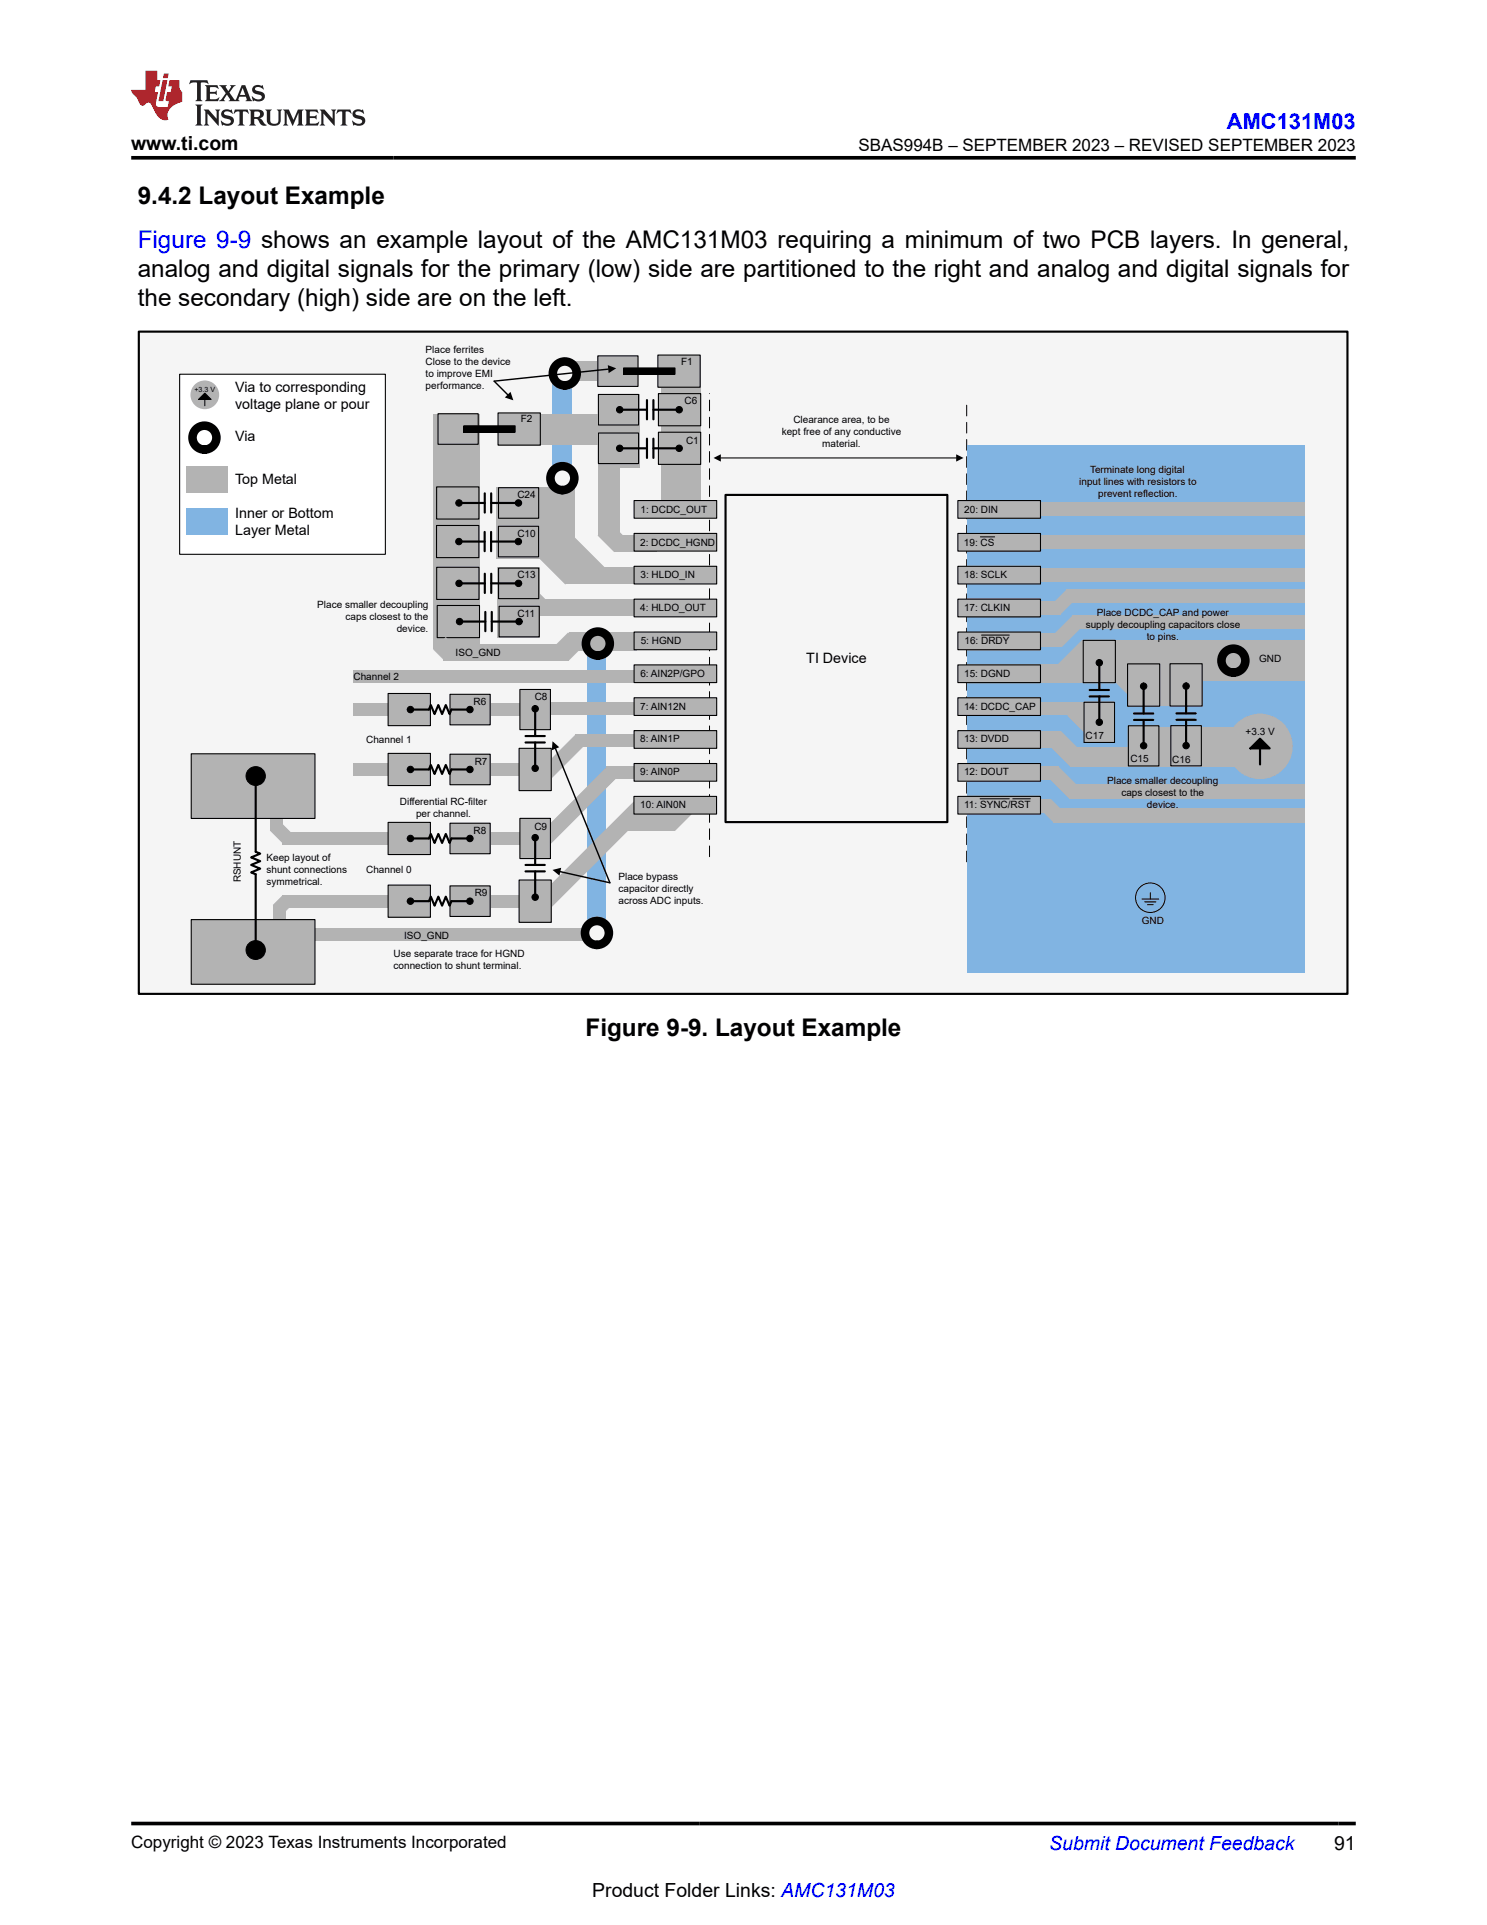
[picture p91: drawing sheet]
<svg xmlns="http://www.w3.org/2000/svg" width="216mm" height="279mm" viewBox="0 0 216 279" stroke-linecap="round" stroke-linejoin="round" font-family="sans-serif">
<defs><g id="words">
<g font-size="3.5">
<text x="20" y="29.6">9.4.2 Layout Example</text>
<text x="20" y="40.2">analog and digital signals for the primary (low) side are partitioned to the right and analog and digital signals for</text>
<text x="20" y="44.4">the secondary (high) side are on the left.</text>
<text x="85" y="150.4">Figure 9-9. Layout Example</text>
</g>
<text font-size="3.5" fill="#00f" x="20" y="35.9">Figure 9-9 shows an example layout of the AMC131M03 requiring a minimum of two PCB layers. In general,</text>
<text font-size="3.2" fill="#00f" x="178.1" y="18.7">AMC131M03</text>
<g font-size="2.8">
<text x="19" y="21.8">www.ti.com</text>
<text x="193.7" y="268.5">91</text>
<text x="86" y="275.3">Product Folder Links: AMC131M03</text>
</g>
<text font-size="2.8" fill="#00f" x="152.4" y="268.5">Submit Document Feedback</text>
<g font-size="2.5">
<text x="124.7" y="21.9">SBAS994B – SEPTEMBER 2023 – REVISED SEPTEMBER 2023</text>
<text x="19" y="268.2">Copyright © 2023 Texas Instruments Incorporated</text>
</g>
<g font-size="2.1">
<text x="34.1" y="56.9">Via to corresponding</text>
<text x="34.1" y="59.4">voltage plane or pour</text>
<text x="34.1" y="64">Via</text>
<text x="34.1" y="70.3">Top Metal</text>
<text x="34.1" y="75.2">Inner or Bottom</text>
<text x="34.1" y="77.7">Layer Metal</text>
<text x="117.1" y="96.2">TI Device</text>
</g>
<g font-size="1.5">
<text x="61.8" y="51.3">Place ferrites</text>
<text x="61.8" y="53">Close to the device</text>
<text x="98.9" y="53">F1</text>
<text x="61.8" y="54.8">to improve EMI</text>
<text x="61.8" y="56.5">performance.</text>
<text x="99.4" y="58.6">C6</text>
<text x="75.6" y="61.3">F2</text>
<text x="99.6" y="64.4">C1</text>
<text x="113.5" y="63.1">kept free of any conductive</text>
<text x="115.2" y="61.4">Clearance area, to be</text>
<text x="119.4" y="64.9">material.</text>
<text x="156.7" y="70.4">input lines with resistors to</text>
<text x="158.3" y="68.6">Terminate long digital</text>
<text x="75.1" y="78">C10</text>
<text x="75.1" y="72.2">C24</text>
<text x="93" y="74.5">1: DCDC_OUT</text>
<text x="140" y="74.5">20: DIN</text>
<text x="159.4" y="72.1">prevent reflection.</text>
<text x="75.1" y="83.9">C13</text>
<text x="92.9" y="79.2">2: DCDC_HGND</text>
<text x="93" y="83.9">3: HLDO_IN</text>
<text x="139.9" y="79.2">19: CS</text>
<text x="140" y="83.9">18: SCLK</text>
<text x="46.1" y="88.2">Place smaller decoupling</text>
<text x="50.2" y="89.9">caps closest to the</text>
<text x="75.1" y="89.6">C11</text>
<text x="93" y="88.7">4: HLDO_OUT</text>
<text x="140" y="88.7">17: CLKIN</text>
<text x="159.2" y="89.5">Place DCDC_CAP and power</text>
<text x="57.6" y="91.7">device.</text>
<text x="66.1" y="95.2">ISO_GND</text>
<text x="93" y="93.5">5: HGND</text>
<text x="140" y="93.5">16: DRDY</text>
<text x="157.6" y="91.2">supply decoupling capacitors close</text>
<text x="166.5" y="92.9">to pins.</text>
<text x="51.3" y="98.6">Channel 2</text>
<text x="77.6" y="101.6">C8</text>
<text x="93" y="98.3">6: AIN2P/GPO</text>
<text x="140" y="98.3">15: DGND</text>
<text x="182.8" y="96">GND</text>
<text x="53.2" y="107.9">Channel 1</text>
<text x="68.7" y="102.3">R6</text>
<text x="93" y="103">7: AIN12N</text>
<text x="93" y="107.8">8: AIN1P</text>
<text x="140" y="103">14: DCDC_CAP</text>
<text x="140" y="107.8">13: DVDD</text>
<text x="157.6" y="107.2">C17</text>
<text x="180.9" y="106.7">+3.3 V</text>
<text x="68.9" y="111">R7</text>
<text x="93" y="112.5">9: AIN0P</text>
<text x="140" y="112.5">12: DOUT</text>
<text x="160.8" y="113.8">Place smaller decoupling</text>
<text x="164.1" y="110.7">C15</text>
<text x="170.2" y="110.7">C16</text>
<text x="58.1" y="116.8">Differential RC-filter</text>
<text x="60.4" y="118.6">per channel.</text>
<text x="93" y="117.3">10: AIN0N</text>
<text x="140" y="117.3">11: SYNC/RST</text>
<text x="162.8" y="115.5">caps closest to the</text>
<text x="166.5" y="117.2">device.</text>
<text x="38.7" y="124.9">Keep layout of</text>
<text x="68.7" y="121">R8</text>
<text x="77.6" y="120.4">C9</text>
<text x="35" y="128.1" transform="rotate(-90 35 128.1)">RSHUNT</text>
<text x="38.7" y="126.6">shunt connections</text>
<text x="38.7" y="128.4">symmetrical.</text>
<text x="53.2" y="126.8">Channel 0</text>
<text x="68.9" y="130.1">R9</text>
<text x="89.8" y="127.7">Place bypass</text>
<text x="89.8" y="129.4">capacitor directly</text>
<text x="89.8" y="131.1">across ADC inputs.</text>
<text x="58.7" y="136.3">ISO_GND</text>
<text x="165.8" y="134.2">GND</text>
<text x="57.1" y="138.8">Use separate trace for HGND</text>
<text x="57.1" y="140.6">connection to shunt terminal.</text>
</g>
<text font-size="1" x="28.2" y="56.9">+3.3 V</text>
</g></defs>
<path d="M20.2 48.1h175.4v96.2h-175.4z" fill-rule="evenodd" fill="#f5f5f5"/>
<path d="M20.2 48.1h175.4v96.2h-175.4z" fill="none" stroke="#000" stroke-width=".31"/>
<path d="M103 124.3v-67.2M140.4 125.1v-67.2" fill="none" stroke="#000" stroke-width=".15" stroke-dasharray="1.6 .9"/>
<path d="M140.5 64.6h49v76.5h-49z" fill-rule="evenodd" fill="#81b4e2"/>
<g fill="#b3b3b3">
<path d="M153.6 96.5l3.6-3.7 1.9 1.9-3.7 3.7z" fill-rule="evenodd"/>
<path d="M164 105.5h15.8v5.8h-15.8z" fill-rule="evenodd"/>
<path d="M163.8 97l3.3 3.3-2 1.9-3.2-3.3z" fill-rule="evenodd"/>
<path d="M163.7 96.2h10.8v6.3h-10.8z" fill-rule="evenodd"/>
</g>
<path d="M85.3 94.7h2.7v39h-2.7z" fill-rule="evenodd" fill="#81b4e2"/>
<g fill="#b3b3b3">
<path d="M72.1 70.7h6.8v10.4h-6.8z" fill-rule="evenodd"/>
<path d="M82.1 82.3h11v2.5h-11z" fill-rule="evenodd"/>
<path d="M72.3 82.3h6.1v10.2h-6.1z" fill-rule="evenodd"/>
<path d="M82.6 91.7h9.8v2.8h-9.8z" fill-rule="evenodd"/>
<path d="M90.5 118.2h7.5v2.4h-7.5z" fill-rule="evenodd"/>
<path d="M77.4 131l15-15.1 1.7 1.7-15 15.1z" fill-rule="evenodd"/>
<path d="M77.5 121.9l10.4-10.4 1.6 1.5-10.5 10.4z" fill-rule="evenodd"/>
<path d="M88 111.3h9.5v1.7h-9.5z" fill-rule="evenodd"/>
<path d="M83.5 106.6h10.8v1.8h-10.8z" fill-rule="evenodd"/>
<path d="M83.5 106.6l1.5 1.5-6.1 6.1-1.5-1.5z" fill-rule="evenodd"/>
<path d="M78.4 101.9h14.9v1.8h-14.9z" fill-rule="evenodd"/>
</g>
<path d="M26.1 54.3h29.9v26.2h-29.9z" fill-rule="evenodd" fill="#fff"/>
<path d="M26.1 54.3h29.9v26.2h-29.9z" fill="none" stroke="#000" stroke-width=".16"/>
<g fill="#b3b3b3">
<path d="M148.8 91.9h5.4v2h-5.4z" fill-rule="evenodd"/>
<path d="M148.2 72.9h41.3v2h-41.3z" fill-rule="evenodd"/>
<path d="M147.2 101.9h14.3v1.9h-14.3z" fill-rule="evenodd"/>
<path d="M155.4 108.5h18.2v2.8h-18.2z" fill-rule="evenodd"/>
<path d="M146.5 106.1h7.6v2.4h-7.6z" fill-rule="evenodd"/>
<path d="M145.8 77.7h43.7v2h-43.7z" fill-rule="evenodd"/>
<path d="M92.1 82.2h12v2.6h-12z" fill-rule="evenodd"/>
</g>
<path d="M92.1 82.2h12v2.6h-12z" fill="none" stroke="#000" stroke-width=".16"/>
<path d="M92.1 91.7h12v2.6h-12z" fill-rule="evenodd" fill="#b3b3b3"/>
<path d="M92.1 91.7h12v2.6h-12z" fill="none" stroke="#000" stroke-width=".16"/>
<path d="M92.1 101.3h12v2.5h-12z" fill-rule="evenodd" fill="#b3b3b3"/>
<path d="M92.1 101.3h12v2.5h-12z" fill="none" stroke="#000" stroke-width=".16"/>
<path d="M92.1 106h12v2.6h-12z" fill-rule="evenodd" fill="#b3b3b3"/>
<path d="M92.1 106h12v2.6h-12z" fill="none" stroke="#000" stroke-width=".16"/>
<path d="M92.1 110.8h12v2.6h-12z" fill-rule="evenodd" fill="#b3b3b3"/>
<path d="M92.1 110.8h12v2.6h-12z" fill="none" stroke="#000" stroke-width=".16"/>
<g fill="#b3b3b3">
<path d="M150.5 82.5h39v2h-39z" fill-rule="evenodd"/>
<path d="M146.5 111.3h7.2v2h-7.2z" fill-rule="evenodd"/>
<path d="M145.8 87.2h8.2v2h-8.2z" fill-rule="evenodd"/>
<circle cx="182.9" cy="108.3" r="4.8"/>
</g>
<path d="M182.9 107.2l1.4 1.4h-2.8z" fill="#000"/>
<path d="M105.3 71.8h32.2v47.5h-32.2zM182.9 107.2l1.4 1.4h-2.8zM182.9 108.6v2.4" fill="none" stroke="#000" stroke-width=".31"/>
<circle cx="29.7" cy="57.3" r="2.08" fill="#b3b3b3"/>
<path d="M29.7 57.1l1 .9h-1.9z" fill="#000"/>
<path d="M29.7 57.1l1 .9h-1.9zM29.7 58v.9" fill="none" stroke="#000" stroke-width=".15"/>
<circle cx="167" cy="130.3" r="2.14" fill="#81b4e2"/>
<g fill="none" stroke="#000" stroke-width=".15">
<path d="M165.8 130.5h2.4M166.2 130.9h1.6M166.6 131.3h.8M167 129.6v.9"/>
<circle cx="167" cy="130.3" r="2.14"/>
</g>
<g fill="#b3b3b3">
<path d="M51.3 102.1h7.5v1.8h-7.5z" fill-rule="evenodd"/>
<path d="M69.3 102.1h7.5v1.8h-7.5z" fill-rule="evenodd"/>
<path d="M65.3 100.8h5.9v4.4h-5.9z" fill-rule="evenodd"/>
</g>
<path d="M65.3 100.8h5.9v4.4h-5.9z" fill="none" stroke="#000" stroke-width=".16"/>
<path d="M56.3 100.7h6.2v4.6h-6.2z" fill-rule="evenodd" fill="#b3b3b3"/>
<path d="M56.3 100.7h6.2v4.6h-6.2z" fill="none" stroke="#000" stroke-width=".16"/>
<g fill="#b3b3b3">
<path d="M51.3 110.8h7.5v1.8h-7.5z" fill-rule="evenodd"/>
<path d="M69.3 110.8h7.5v1.8h-7.5z" fill-rule="evenodd"/>
<path d="M65.3 109.5h5.9v4.4h-5.9z" fill-rule="evenodd"/>
</g>
<path d="M65.3 109.5h5.9v4.4h-5.9z" fill="none" stroke="#000" stroke-width=".16"/>
<path d="M56.3 109.3h6.2v4.7h-6.2z" fill-rule="evenodd" fill="#b3b3b3"/>
<path d="M56.3 109.3h6.2v4.7h-6.2z" fill="none" stroke="#000" stroke-width=".16"/>
<path d="M75.5 100.1h4.4v5.8h-4.4z" fill-rule="evenodd" fill="#b3b3b3"/>
<path d="M75.5 100.1h4.4v5.8h-4.4z" fill="none" stroke="#000" stroke-width=".16"/>
<path d="M75.4 108.6h4.6v6.2h-4.6z" fill-rule="evenodd" fill="#b3b3b3"/>
<path d="M75.4 108.6h4.6v6.2h-4.6z" fill="none" stroke="#000" stroke-width=".16"/>
<path d="M59.6 103h2.7l.3-.7 .5 1.3 .5-1.3 .6 1.3 .5-1.3 .6 1.3 .2-.6h2.7M59.6 111.7h2.7l.3-.7 .5 1.3 .5-1.3 .6 1.3 .5-1.3 .6 1.3 .2-.6h2.7M76.3 107.8h2.8M76.3 106.8h2.8M77.7 102.9v3.9M77.7 107.8v3.7" fill="none" stroke="#000" stroke-width=".31"/>
<g fill="#000">
<circle cx="59.6" cy="111.7" r=".47"/>
<circle cx="59.6" cy="103" r=".47"/>
<circle cx="68.2" cy="111.7" r=".47"/>
<circle cx="68.2" cy="103" r=".47"/>
<circle cx="77.7" cy="102.9" r=".47"/>
<circle cx="77.7" cy="111.5" r=".47"/>
</g>
<g fill="none" stroke="#000" stroke-width=".15">
<circle cx="59.6" cy="111.7" r=".47"/>
<circle cx="59.6" cy="103" r=".47"/>
<circle cx="68.2" cy="111.7" r=".47"/>
<circle cx="68.2" cy="103" r=".47"/>
<circle cx="77.7" cy="102.9" r=".47"/>
<circle cx="77.7" cy="111.5" r=".47"/>
</g>
<g fill="#b3b3b3">
<path d="M41.1 120.8h17.7v1.8h-17.7z" fill-rule="evenodd"/>
<path d="M69.3 120.8h7.5v1.8h-7.5z" fill-rule="evenodd"/>
<path d="M65.3 119.5h5.9v4.4h-5.9z" fill-rule="evenodd"/>
</g>
<path d="M65.3 119.5h5.9v4.4h-5.9z" fill="none" stroke="#000" stroke-width=".16"/>
<path d="M56.3 119.4h6.2v4.6h-6.2z" fill-rule="evenodd" fill="#b3b3b3"/>
<path d="M56.3 119.4h6.2v4.6h-6.2z" fill="none" stroke="#000" stroke-width=".16"/>
<g fill="#b3b3b3">
<path d="M41.1 129.9h17.7v1.8h-17.7z" fill-rule="evenodd"/>
<path d="M69.3 129.9h7.5v1.8h-7.5z" fill-rule="evenodd"/>
<path d="M65.3 128.6h5.9v4.4h-5.9z" fill-rule="evenodd"/>
</g>
<path d="M65.3 128.6h5.9v4.4h-5.9z" fill="none" stroke="#000" stroke-width=".16"/>
<path d="M56.3 128.5h6.2v4.6h-6.2z" fill-rule="evenodd" fill="#b3b3b3"/>
<path d="M56.3 128.5h6.2v4.6h-6.2z" fill="none" stroke="#000" stroke-width=".16"/>
<path d="M75.5 118.8h4.4v5.8h-4.4z" fill-rule="evenodd" fill="#b3b3b3"/>
<path d="M75.5 118.8h4.4v5.8h-4.4z" fill="none" stroke="#000" stroke-width=".16"/>
<path d="M75.4 127.7h4.6v6.2h-4.6z" fill-rule="evenodd" fill="#b3b3b3"/>
<path d="M75.4 127.7h4.6v6.2h-4.6z" fill="none" stroke="#000" stroke-width=".16"/>
<path d="M59.6 121.7h2.7l.3-.7 .5 1.4 .5-1.4 .6 1.4 .5-1.4 .6 1.4 .2-.7h2.7M59.6 130.8h2.7l.3-.7 .5 1.4 .5-1.4 .6 1.4 .5-1.4 .6 1.4 .2-.7h2.7M76.3 126.5h2.8M76.3 125.5h2.8M77.7 121.6v3.9M77.7 126.5v3.7" fill="none" stroke="#000" stroke-width=".31"/>
<g fill="#000">
<circle cx="59.6" cy="121.7" r=".47"/>
<circle cx="59.6" cy="130.8" r=".47"/>
<circle cx="68.2" cy="121.7" r=".47"/>
<circle cx="68.2" cy="130.8" r=".47"/>
<circle cx="77.7" cy="130.2" r=".47"/>
<circle cx="77.7" cy="121.6" r=".47"/>
</g>
<g fill="none" stroke="#000" stroke-width=".15">
<circle cx="59.6" cy="121.7" r=".47"/>
<circle cx="59.6" cy="130.8" r=".47"/>
<circle cx="68.2" cy="121.7" r=".47"/>
<circle cx="68.2" cy="130.8" r=".47"/>
<circle cx="77.7" cy="130.2" r=".47"/>
<circle cx="77.7" cy="121.6" r=".47"/>
</g>
<g fill="#b3b3b3">
<path d="M39.2 115.9h1.9v4.7h-1.9z" fill-rule="evenodd"/>
<path d="M139.1 72.7h12v2.5h-12z" fill-rule="evenodd"/>
</g>
<path d="M139.1 72.7h12v2.5h-12z" fill="none" stroke="#000" stroke-width=".16"/>
<path d="M139.1 77.4h12v2.6h-12z" fill-rule="evenodd" fill="#b3b3b3"/>
<path d="M139.1 77.4h12v2.6h-12z" fill="none" stroke="#000" stroke-width=".16"/>
<path d="M139.1 82.2h12v2.6h-12z" fill-rule="evenodd" fill="#b3b3b3"/>
<path d="M139.1 82.2h12v2.6h-12z" fill="none" stroke="#000" stroke-width=".16"/>
<path d="M139.1 87h12v2.5h-12z" fill-rule="evenodd" fill="#b3b3b3"/>
<path d="M139.1 87h12v2.5h-12z" fill="none" stroke="#000" stroke-width=".16"/>
<path d="M139.1 91.7h12v2.6h-12z" fill-rule="evenodd" fill="#b3b3b3"/>
<path d="M139.1 91.7h12v2.6h-12z" fill="none" stroke="#000" stroke-width=".16"/>
<path d="M139.1 101.3h12v2.5h-12z" fill-rule="evenodd" fill="#b3b3b3"/>
<path d="M104.7 66.5h34.2M139.1 101.3h12v2.5h-12z" fill="none" stroke="#000" stroke-width=".16"/>
<path d="M103.6 66.5l1.1-.6v1.1zM138.8 65.9l1.1 .6-1.1 .5z" fill="#000"/>
<path d="M142.3 77.9h2.1M142.5 92.2h4" fill="none" stroke="#000" stroke-width=".15"/>
<g fill="#b3b3b3">
<path d="M78.3 81l2-2 3.8 3.8-2 2z" fill-rule="evenodd"/>
<path d="M81.6 94.9l2.9-2.8 .9 .9-2.8 2.9z" fill-rule="evenodd"/>
<path d="M62.9 60.2h6.8v34h-6.8z" fill-rule="evenodd"/>
<path d="M63.4 70.7h6.1v4.6h-6.1z" fill-rule="evenodd"/>
</g>
<path d="M63.4 70.7h6.1v4.6h-6.1z" fill="none" stroke="#000" stroke-width=".16"/>
<path d="M63.4 76.3h6.1v4.6h-6.1z" fill-rule="evenodd" fill="#b3b3b3"/>
<path d="M63.4 76.3h6.1v4.6h-6.1z" fill="none" stroke="#000" stroke-width=".16"/>
<path d="M63.4 82.3h6.1v4.7h-6.1z" fill-rule="evenodd" fill="#b3b3b3"/>
<path d="M63.4 82.3h6.1v4.7h-6.1z" fill="none" stroke="#000" stroke-width=".16"/>
<g fill="#b3b3b3">
<path d="M76.4 87h19.7v2.5h-19.7z" fill-rule="evenodd"/>
<path d="M92.1 87h12v2.5h-12z" fill-rule="evenodd"/>
</g>
<path d="M92.1 87h12v2.5h-12z" fill="none" stroke="#000" stroke-width=".16"/>
<g fill="#b3b3b3">
<path d="M64.4 93.4h18.2v2.5h-18.2z" fill-rule="evenodd"/>
<path d="M82.5 91.8l1.4 1.4-2 2-1.4-1.4z" fill-rule="evenodd"/>
<path d="M77.8 73.9h3.1v7.2h-3.1z" fill-rule="evenodd"/>
<path d="M77.2 70.7h6.2v8.8h-6.2z" fill-rule="evenodd"/>
<path d="M63.5 87.9h6.1v4.6h-6.1z" fill-rule="evenodd"/>
</g>
<path d="M63.5 87.9h6.1v4.6h-6.1z" fill="none" stroke="#000" stroke-width=".16"/>
<g fill="#b3b3b3">
<path d="M82.4 76.9l5.4 5.4-2.2 2.2-5.4-5.4z" fill-rule="evenodd"/>
<path d="M72.4 70.8h5.8v4.4h-5.8z" fill-rule="evenodd"/>
</g>
<path d="M72.4 70.8h5.8v4.4h-5.8z" fill="none" stroke="#000" stroke-width=".16"/>
<path d="M66.6 73h3.8M70.4 71.6v2.8M71.3 71.6v2.8M71.3 73h4" fill="none" stroke="#000" stroke-width=".31"/>
<g fill="#000">
<circle cx="66.6" cy="73" r=".47"/>
<circle cx="75.3" cy="73" r=".47"/>
</g>
<g fill="none" stroke="#000" stroke-width=".15">
<circle cx="66.6" cy="73" r=".47"/>
<circle cx="75.3" cy="73" r=".47"/>
</g>
<g fill="#b3b3b3">
<path d="M79.3 75.9l2.3 2.4-2.4 2.4-2.4-2.4z" fill-rule="evenodd"/>
<path d="M72.4 76.4h5.8v4.4h-5.8z" fill-rule="evenodd"/>
</g>
<path d="M72.4 76.4h5.8v4.4h-5.8z" fill="none" stroke="#000" stroke-width=".16"/>
<path d="M66.6 78.6h3.8M70.4 77.2v2.8M71.3 77.2v2.8M71.3 78.6h4" fill="none" stroke="#000" stroke-width=".31"/>
<g fill="#000">
<circle cx="66.6" cy="78.6" r=".47"/>
<circle cx="75.3" cy="78.6" r=".47"/>
</g>
<g fill="none" stroke="#000" stroke-width=".15">
<circle cx="66.6" cy="78.6" r=".47"/>
<circle cx="75.3" cy="78.6" r=".47"/>
</g>
<g fill="#b3b3b3">
<path d="M89.1 77.7h6.2v2.4h-6.2z" fill-rule="evenodd"/>
<path d="M86.8 59h3.2v18.8h-3.2z" fill-rule="evenodd"/>
<path d="M86.8 57.1h6.1v10.8h-6.1z" fill-rule="evenodd"/>
<path d="M86.9 62.9h5.8v4.4h-5.8z" fill-rule="evenodd"/>
</g>
<path d="M86.9 62.9h5.8v4.4h-5.8z" fill="none" stroke="#000" stroke-width=".16"/>
<path d="M86.9 57.3h5.8v4.4h-5.8z" fill-rule="evenodd" fill="#b3b3b3"/>
<path d="M86.9 57.3h5.8v4.4h-5.8z" fill="none" stroke="#000" stroke-width=".16"/>
<path d="M92.1 77.4h12v2.6h-12z" fill-rule="evenodd" fill="#b3b3b3"/>
<path d="M92.1 77.4h12v2.6h-12z" fill="none" stroke="#000" stroke-width=".16"/>
<g fill="#b3b3b3">
<path d="M88.6 75.9l2.4 2.4-1.8 1.8-2.4-2.4z" fill-rule="evenodd"/>
<path d="M75.5 83.3l3.6 3.6-2 2.1-3.7-3.7z" fill-rule="evenodd"/>
<path d="M72.4 82.5h5.8v4.4h-5.8z" fill-rule="evenodd"/>
</g>
<path d="M72.4 82.5h5.8v4.4h-5.8z" fill="none" stroke="#000" stroke-width=".16"/>
<path d="M66.6 84.7h3.8M70.4 83.3v2.8M71.3 83.3v2.8M71.3 84.7h4" fill="none" stroke="#000" stroke-width=".31"/>
<g fill="#000">
<circle cx="66.6" cy="84.7" r=".47"/>
<circle cx="75.3" cy="84.7" r=".47"/>
</g>
<g fill="none" stroke="#000" stroke-width=".15">
<circle cx="66.6" cy="84.7" r=".47"/>
<circle cx="75.3" cy="84.7" r=".47"/>
</g>
<path d="M72.5 88h5.8v4.4h-5.8z" fill-rule="evenodd" fill="#b3b3b3"/>
<path d="M72.5 88h5.8v4.4h-5.8z" fill="none" stroke="#000" stroke-width=".16"/>
<path d="M66.7 90.2h3.8M70.5 88.8v2.8M71.4 88.8v2.8M71.4 90.2h4" fill="none" stroke="#000" stroke-width=".31"/>
<g fill="#000">
<circle cx="66.7" cy="90.2" r=".47"/>
<circle cx="75.4" cy="90.2" r=".47"/>
</g>
<g fill="none" stroke="#000" stroke-width=".15">
<circle cx="66.7" cy="90.2" r=".47"/>
<circle cx="75.4" cy="90.2" r=".47"/>
</g>
<g fill="#b3b3b3">
<path d="M96 51.5h5.7v21.7h-5.7z" fill-rule="evenodd"/>
<path d="M92.1 72.7h12v2.5h-12z" fill-rule="evenodd"/>
</g>
<path d="M92.1 72.7h12v2.5h-12z" fill="none" stroke="#000" stroke-width=".16"/>
<path d="M95.6 57.1h6.1v4.7h-6.1z" fill-rule="evenodd" fill="#b3b3b3"/>
<path d="M95.6 57.1h6.1v4.7h-6.1z" fill="none" stroke="#000" stroke-width=".16"/>
<path d="M95.6 62.7h6.1v4.7h-6.1z" fill-rule="evenodd" fill="#b3b3b3"/>
<path d="M95.6 62.7h6.1v4.7h-6.1z" fill="none" stroke="#000" stroke-width=".16"/>
<path d="M90 59.5h3.9M93.9 58.1v2.8M94.9 59.5h3.7M94.9 58.1v2.8M90 65.1h3.9M93.9 63.7v2.8M94.9 65.1h3.7M94.9 63.7v2.8" fill="none" stroke="#000" stroke-width=".31"/>
<g fill="#000">
<circle cx="90" cy="59.5" r=".47"/>
<circle cx="98.6" cy="59.5" r=".47"/>
<circle cx="90" cy="65.1" r=".47"/>
<circle cx="98.6" cy="65.1" r=".47"/>
</g>
<g fill="none" stroke="#000" stroke-width=".15">
<circle cx="90" cy="59.5" r=".47"/>
<circle cx="98.6" cy="59.5" r=".47"/>
<circle cx="90" cy="65.1" r=".47"/>
<circle cx="98.6" cy="65.1" r=".47"/>
</g>
<path d="M95.5 51.5h6.2v4.7h-6.2z" fill-rule="evenodd" fill="#b3b3b3"/>
<path d="M95.5 51.5h6.2v4.7h-6.2z" fill="none" stroke="#000" stroke-width=".16"/>
<path d="M63.6 60.1h5.8v4.4h-5.8z" fill-rule="evenodd" fill="#b3b3b3"/>
<path d="M63.6 60.1h5.8v4.4h-5.8z" fill="none" stroke="#000" stroke-width=".16"/>
<circle cx="86.8" cy="93.4" r="1.74" fill="none" stroke="#000" stroke-width="1.2"/>
<path d="M80.3 55.3h2.8v12.1h-2.8z" fill-rule="evenodd" fill="#81b4e2"/>
<g fill="#b3b3b3">
<path d="M76.5 60.2h10.3v4.4h-10.3z" fill-rule="evenodd"/>
<path d="M83.1 52.5h6.5v2.8h-6.5z" fill-rule="evenodd"/>
<path d="M86.8 51.7h5.8v4.4h-5.8z" fill-rule="evenodd"/>
</g>
<path d="M86.8 51.7h5.8v4.4h-5.8z" fill="none" stroke="#000" stroke-width=".16"/>
<path d="M90.5 53.4h7.5v.9h-7.5z" fill-rule="evenodd" fill="#000"/>
<path d="M90.5 53.4h7.5v.9h-7.5z" fill="none" stroke="#000" stroke-width=".15"/>
<circle cx="82" cy="54.2" r="1.74" fill="none" stroke="#000" stroke-width="1.2"/>
<path d="M72.3 59.9h6.2v4.7h-6.2z" fill-rule="evenodd" fill="#b3b3b3"/>
<path d="M72.3 59.9h6.2v4.7h-6.2z" fill="none" stroke="#000" stroke-width=".16"/>
<path d="M67.3 61.8h7.5v.9h-7.5z" fill-rule="evenodd" fill="#000"/>
<path d="M67.3 61.8h7.5v.9h-7.5z" fill="none" stroke="#000" stroke-width=".15"/>
<circle cx="81.7" cy="69.4" r="1.74" fill="none" stroke="#000" stroke-width="1.2"/>
<g fill="#b3b3b3">
<path d="M51.3 97.3h42v1.7h-42z" fill-rule="evenodd"/>
<path d="M96 118.6l2.7-2.6 1.9 2-2.6 2.6z" fill-rule="evenodd"/>
<path d="M92 115.6h12v2.6h-12z" fill-rule="evenodd"/>
</g>
<path d="M92 115.6h12v2.6h-12z" fill="none" stroke="#000" stroke-width=".16"/>
<path d="M43.9 134.7h41v1.8h-41z" fill-rule="evenodd" fill="#b3b3b3"/>
<circle cx="86.7" cy="135.4" r="1.74" fill="none" stroke="#000" stroke-width="1.2"/>
<g fill="#b3b3b3">
<path d="M64.7 92.4l1.6 1.6-1.9 1.8-1.5-1.5z" fill-rule="evenodd"/>
<path d="M40.6 119.2l1.9 1.9-1.4 1.4-1.9-1.9z" fill-rule="evenodd"/>
<path d="M39.6 131.3h1.9v3.8h-1.9z" fill-rule="evenodd"/>
<path d="M41 129.9l1.4 1.4-1.4 1.4-1.4-1.4z" fill-rule="evenodd"/>
<path d="M27.8 133.5h17.9v9.4h-17.9z" fill-rule="evenodd"/>
</g>
<path d="M27.8 133.5h17.9v9.4h-17.9z" fill="none" stroke="#000" stroke-width=".16"/>
<path d="M27.8 109.4h17.9v9.4h-17.9z" fill-rule="evenodd" fill="#b3b3b3"/>
<path d="M27.8 109.4h17.9v9.4h-17.9z" fill="none" stroke="#000" stroke-width=".16"/>
<path d="M37.1 112.6v11l.7 .3-1.3 .5 1.3 .6-1.3 .5 1.3 .6-1.3 .5 .6 .3v11" fill="none" stroke="#000" stroke-width=".31"/>
<g fill="#000">
<circle cx="37.1" cy="112.6" r="1.39"/>
<circle cx="37.1" cy="137.9" r="1.39"/>
</g>
<g fill="none" stroke="#000" stroke-width=".15">
<circle cx="37.1" cy="112.6" r="1.39"/>
<circle cx="37.1" cy="137.9" r="1.39"/>
</g>
<path d="M92.1 96.5h12v2.6h-12z" fill-rule="evenodd" fill="#b3b3b3"/>
<path d="M92.1 96.5h12v2.6h-12z" fill="none" stroke="#000" stroke-width=".16"/>
<g fill="#b3b3b3">
<path d="M152.7 92.4l3-3 1.5 1.5-3 3z" fill-rule="evenodd"/>
<path d="M164.1 105.7h10.4v3.9h-10.4z" fill-rule="evenodd"/>
<path d="M150.6 96.5h23.9v2.6h-23.9z" fill-rule="evenodd"/>
<path d="M139.1 96.5h12v2.6h-12z" fill-rule="evenodd"/>
</g>
<path d="M139.1 96.5h12v2.6h-12z" fill="none" stroke="#000" stroke-width=".16"/>
<g fill="#b3b3b3">
<path d="M157.2 92.8h32.3v6h-32.3z" fill-rule="evenodd"/>
<path d="M170 105.3h4.4v5.9h-4.4z" fill-rule="evenodd"/>
</g>
<path d="M170 105.3h4.4v5.9h-4.4z" fill="none" stroke="#000" stroke-width=".16"/>
<path d="M163.7 96.4h4.7v6.1h-4.7z" fill-rule="evenodd" fill="#b3b3b3"/>
<path d="M163.7 96.4h4.7v6.1h-4.7z" fill="none" stroke="#000" stroke-width=".16"/>
<path d="M169.9 96.3h4.6v6.2h-4.6z" fill-rule="evenodd" fill="#b3b3b3"/>
<path d="M169.9 96.3h4.6v6.2h-4.6z" fill="none" stroke="#000" stroke-width=".16"/>
<path d="M163.8 105.3h4.5v5.9h-4.5z" fill-rule="evenodd" fill="#b3b3b3"/>
<path d="M163.8 105.3h4.5v5.9h-4.5z" fill="none" stroke="#000" stroke-width=".16"/>
<path d="M166 99.6v4M172.2 99.6v3.9M164.6 103.6h2.8M164.6 104.5h2.8M166 104.5v3.7M170.8 104.5h2.8M170.8 103.5h2.8M172.2 104.5v3.7" fill="none" stroke="#000" stroke-width=".31"/>
<g fill="#000">
<circle cx="166" cy="99.6" r=".47"/>
<circle cx="172.2" cy="99.6" r=".47"/>
<circle cx="166" cy="108.2" r=".47"/>
<circle cx="172.2" cy="108.2" r=".47"/>
</g>
<g fill="none" stroke="#000" stroke-width=".15">
<circle cx="166" cy="99.6" r=".47"/>
<circle cx="172.2" cy="99.6" r=".47"/>
<circle cx="166" cy="108.2" r=".47"/>
<circle cx="172.2" cy="108.2" r=".47"/>
</g>
<path d="M157.3 92.9h4.6v6.2h-4.6z" fill-rule="evenodd" fill="#b3b3b3"/>
<path d="M157.3 92.9h4.6v6.2h-4.6z" fill="none" stroke="#000" stroke-width=".16"/>
<g fill="#b3b3b3">
<path d="M155.7 89.3h33.8v2h-33.8z" fill-rule="evenodd"/>
<path d="M152.6 87.8l2.3-2.2 1.3 1.4-2.2 2.2z" fill-rule="evenodd"/>
<path d="M154.9 85.5h34.6v2h-34.6z" fill-rule="evenodd"/>
<path d="M152.2 108.1l1.9-2 3.2 3.2-1.9 2z" fill-rule="evenodd"/>
<path d="M153.7 111.3l3.1 3.1-1.5 1.5-3.1-3.1z" fill-rule="evenodd"/>
<path d="M155.3 113.8h34.2v2.1h-34.2z" fill-rule="evenodd"/>
<path d="M145.4 115.9h7.2v2h-7.2z" fill-rule="evenodd"/>
<path d="M152.6 116l1.8 1.8-1.5 1.5-1.8-1.8z" fill-rule="evenodd"/>
<path d="M152.9 117.2h36.6v2.1h-36.6z" fill-rule="evenodd"/>
</g>
<g fill="none" stroke="#000" stroke-width="1.2">
<circle cx="29.7" cy="63.5" r="1.74"/>
<circle cx="179.1" cy="95.9" r="1.74"/>
</g>
<path d="M139.1 106h12v2.6h-12z" fill-rule="evenodd" fill="#b3b3b3"/>
<path d="M139.1 106h12v2.6h-12z" fill="none" stroke="#000" stroke-width=".16"/>
<path d="M139.1 110.8h12v2.6h-12z" fill-rule="evenodd" fill="#b3b3b3"/>
<path d="M139.1 110.8h12v2.6h-12z" fill="none" stroke="#000" stroke-width=".16"/>
<path d="M139.1 115.6h12v2.6h-12z" fill-rule="evenodd" fill="#b3b3b3"/>
<path d="M139.1 115.6h12v2.6h-12z" fill="none" stroke="#000" stroke-width=".16"/>
<path d="M142.3 115.9h4.2M147 115.9h2.6" fill="none" stroke="#000" stroke-width=".15"/>
<g fill="#b3b3b3">
<path d="M156.9 101.9l3.2 3.2-2 2-3.2-3.2z" fill-rule="evenodd"/>
<path d="M157.4 101.9h4.4v5.9h-4.4z" fill-rule="evenodd"/>
</g>
<path d="M157.4 101.9h4.4v5.9h-4.4z" fill="none" stroke="#000" stroke-width=".16"/>
<path d="M159.6 96.2v3.9M158.2 101.1h2.8M158.2 100.2h2.8M159.6 101.1v3.7" fill="none" stroke="#000" stroke-width=".31"/>
<g fill="#000">
<circle cx="159.6" cy="96.2" r=".47"/>
<circle cx="159.6" cy="104.8" r=".47"/>
</g>
<g fill="none" stroke="#000" stroke-width=".15">
<circle cx="159.6" cy="96.2" r=".47"/>
<circle cx="159.6" cy="104.8" r=".47"/>
</g>
<path d="M27 67.7h6v3.8h-6z" fill-rule="evenodd" fill="#b3b3b3"/>
<path d="M27 73.7h6.1v4h-6.1z" fill-rule="evenodd" fill="#81b4e2"/>
<path d="M88.3 53.6l-16.6 1.7 2 2M80.7 108.7l7.9 19.4-7.2-1.6" fill="none" stroke="#000" stroke-width=".21"/>
<path d="M74.1 56.9l.4 1.2-1.2-.4zM88.2 53l1.3 .5-1.1 .7zM80.2 107.6l1 .9-1.1 .4zM80.2 126.3l1.3-.3-.3 1.1z" fill="#000"/>
<path d="M27.7 11.6l-.2 .6a1.04 1.04 0 0 1 1.1-.2v2.3l-.2 .4h1l-.2-.4v-2.2a.65 .65 0 0 1 .9 0l.2 .1-.2-.6zM29.8 12.4l.2 .3v1.6l-.2 .4h1.9l.1-.6a1.17 1.17 0 0 1-1.3 .3v-.8h.6l.4 .2v-.7l-.4 .2h-.6v-.5l.2-.2a1.36 1.36 0 0 1 1.1 .3l-.2-.5zM31.8 12.4l1 1.1-.6 .8-.4 .4h.9l-.2-.2 .4-.8 .5 .8-.2 .2h1.6l-.2-.2 .1-.5h1l.1 .5-.1 .2h.9l-.2-.4-.8-1.9h-.5l-1 2.1-.8-1.1 .9-1h-.8l.2 .2-.5 .6-.3-.6 .1-.2zM35.2 12.8l.4 1h-.8zM36.8 12.5a.65 .65 0 0 0-.2 .7 .65 .65 0 0 0 .6 .5l.7 .1 .1 .3a.73 .73 0 0 1-1.2 0l-.3-.1 .2 .7 .2-.1h.2a.96 .96 0 0 0 1.4-.6 .7 .7 0 0 0-.7-.7l-.6-.2-.2-.2 .1-.1a1.09 1.09 0 0 1 1.2 .2l-.2-.6-.1 .1-.2-.1a1.05 1.05 0 0 0-1 .1zM28.4 15.2l.2 .4v2.2l-.2 .4h1l-.2-.4v-2.2l.2-.4zM29.6 15.9l.2 .4v1.5l-.2 .4h.8l-.3-.4v-1.3l1.7 1.8v-2l.2-.4h-.8l.2 .2 .1 1.1-1.2-1.3zM32.3 16a.65 .65 0 0 0-.2 .8 .65 .65 0 0 0 .7 .4l.6 .2 .1 .2a.73 .73 0 0 1-1.2 .1l-.3-.2 .2 .7 .2-.1 .2 .1a.96 .96 0 0 0 1.4-.7 .7 .7 0 0 0-.7-.7l-.6-.1-.2-.3 .1-.1a1.09 1.09 0 0 1 1.2 .2l-.2-.6-.1 .1-.2-.1a1.07 1.07 0 0 0-1 .1zM34.1 15.9l-.1 .6a.63 .63 0 0 1 .7-.3l.1 1.6-.1 .2-.2 .2h1l-.2-.2v-.2v-1.6a.81 .81 0 0 1 .8 .3l-.1-.6zM36.2 15.9l.2 .4v1.5l-.2 .4h.9l-.2-.2v-.7h.3a.87 .87 0 0 1 .6 .7 .64 .64 0 0 0 .9 .1l-.2-.1-.5-.7-.3-.1a.61 .61 0 0 0 .6-.6 .61 .61 0 0 0-.5-.7zM36.9 16.2h.2a.47 .47 0 0 1 .5 .1 .47 .47 0 0 1 .1 .5l-.2 .1-.6 .1zM38.5 15.9l.2 .2a2.27 2.27 0 0 0 .4 2 1.04 1.04 0 0 0 1.7-.7v-1.3l.2-.2h-.8l.2 .4v1.1a.6 .6 0 0 1-.6 .6 .6 .6 0 0 1-.6-.6v-1.1l.3-.4zM41.1 15.9l.2 .4v1.5l-.2 .4h.7l-.2-.4v-1.4l.9 1.9 .8-1.9v1.4l-.2 .4h1l-.3-.4v-1.5l.3-.4h-.8l-.7 1.5-.7-1.5zM44.3 15.9l.2 .4v1.5l-.2 .4h1.9l.1-.6a1.17 1.17 0 0 1-1.3 .3v-.8h.6l.4 .2v-.6l-.4 .2h-.6v-.6l.2-.1a1.36 1.36 0 0 1 1.1 .2l-.2-.5zM46.4 15.9l.3 .4v1.5l-.3 .4h.8l-.2-.4v-1.3l1.6 1.8v-2l.2-.4h-.7l.2 .2v1.1l-1.2-1.3zM49 15.9l-.1 .6a.63 .63 0 0 1 .8-.3v1.6v.2l-.3 .2h1l-.2-.2v-.2v-1.6a.81 .81 0 0 1 .9 .3l-.2-.6zM51.4 16a.65 .65 0 0 0-.2 .8 .65 .65 0 0 0 .6 .4l.6 .2 .2 .2a.73 .73 0 0 1-1.2 .1l-.3-.2 .2 .7 .2-.1 .1 .1a.96 .96 0 0 0 1.4-.7 .7 .7 0 0 0-.7-.7l-.6-.1-.1-.3v-.1a1.09 1.09 0 0 1 1.3 .2l-.2-.6-.2 .1-.1-.1a1.06 1.06 0 0 0-1 .1z" fill="#231f20"/>
<path d="M21.1 10.3v2.7h-2.1a1.67 1.67 0 0 0 .8 1.1l.2 .3a1.21 1.21 0 0 0 .7 1l.2-.1a.59 .59 0 0 1 .6-.4 .59 .59 0 0 1 .5 .3l.2 .4a2.42 2.42 0 0 0 1.7 1.9l.5-.1a1.76 1.76 0 0 1 1.1-2.3l1-.3v-1.5a.91 .91 0 0 1-.5-.8v-.9h-1.4l-.2 .9h.5l-.1 .9h-.5l-.2 .9v.3l.4 .1-.2 .9h-.6a.92 .92 0 0 1-1.1-.4l.3-1.8h-.5l.2-.9h.5l.2-.9h-.5v-1.3zM23.6 11.6l-.6 3.1h.7l.6-3.1zM23.8 10.7l-.1 .6h.7l.1-.6z" fill="#ed1c24"/>
<path d="M19 22.9h177.8M19 264.7h177.8" fill="none" stroke="#000" stroke-width=".53"/>
<use href="#words"/>
</svg>
